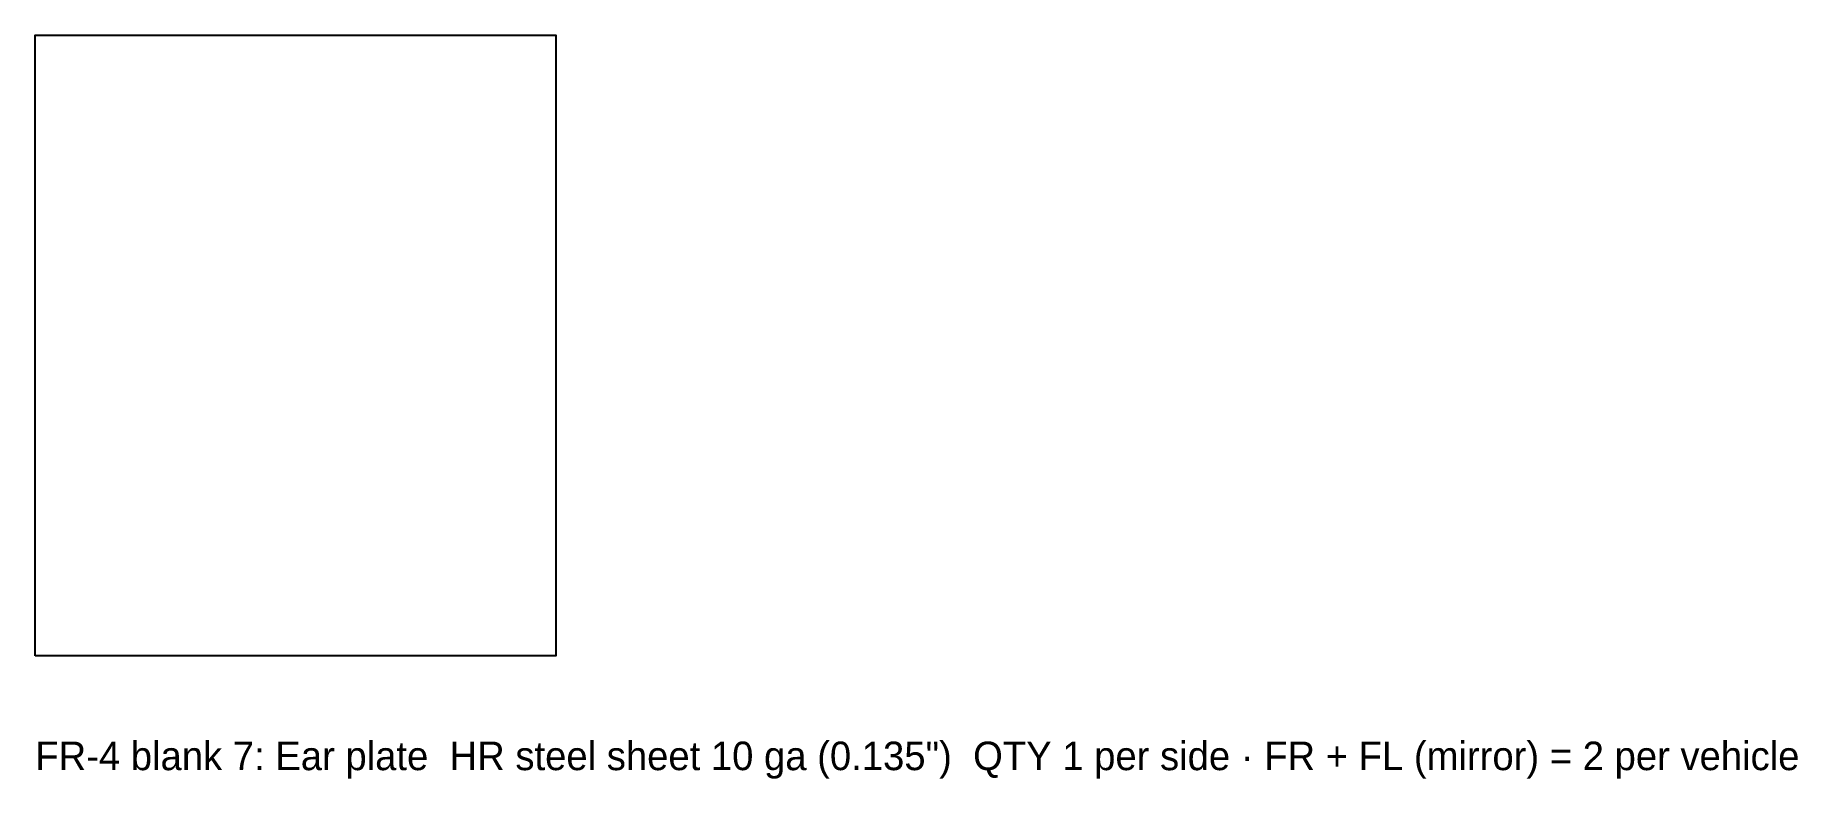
# Model space of a CAD drawing. Header units: inches. Extents: x 0 to 9.25, y -0.65 to 3.26.
import ezdxf

# ---------------------------------------------------------------- set-up
doc = ezdxf.new("R2010")
doc.units = ezdxf.units.IN
doc.header["$MEASUREMENT"] = 0
doc.layers.add('CUT', color=7, linetype='Continuous')
doc.layers.add('TEXT', color=3, linetype='Continuous')

msp = doc.modelspace()

# ---------------------------------------------------------------- linework, layer by layer
at = {"layer": 'CUT'}
msp.add_lwpolyline([(0, 0), (0, 3.2595), (2.731, 3.2595), (2.731, 0), (0, 0)], close=True, dxfattribs=at)

# ---------------------------------------------------------------- texts
at = {"layer": 'TEXT'}
msp.add_text('FR-4 blank 7: Ear plate  HR steel sheet 10 ga (0.135")  QTY 1 per side · FR + FL (mirror) = 2 per vehicle', height=0.15, dxfattribs=at).set_placement((0, -0.6))

doc.saveas('drawing.dxf')
